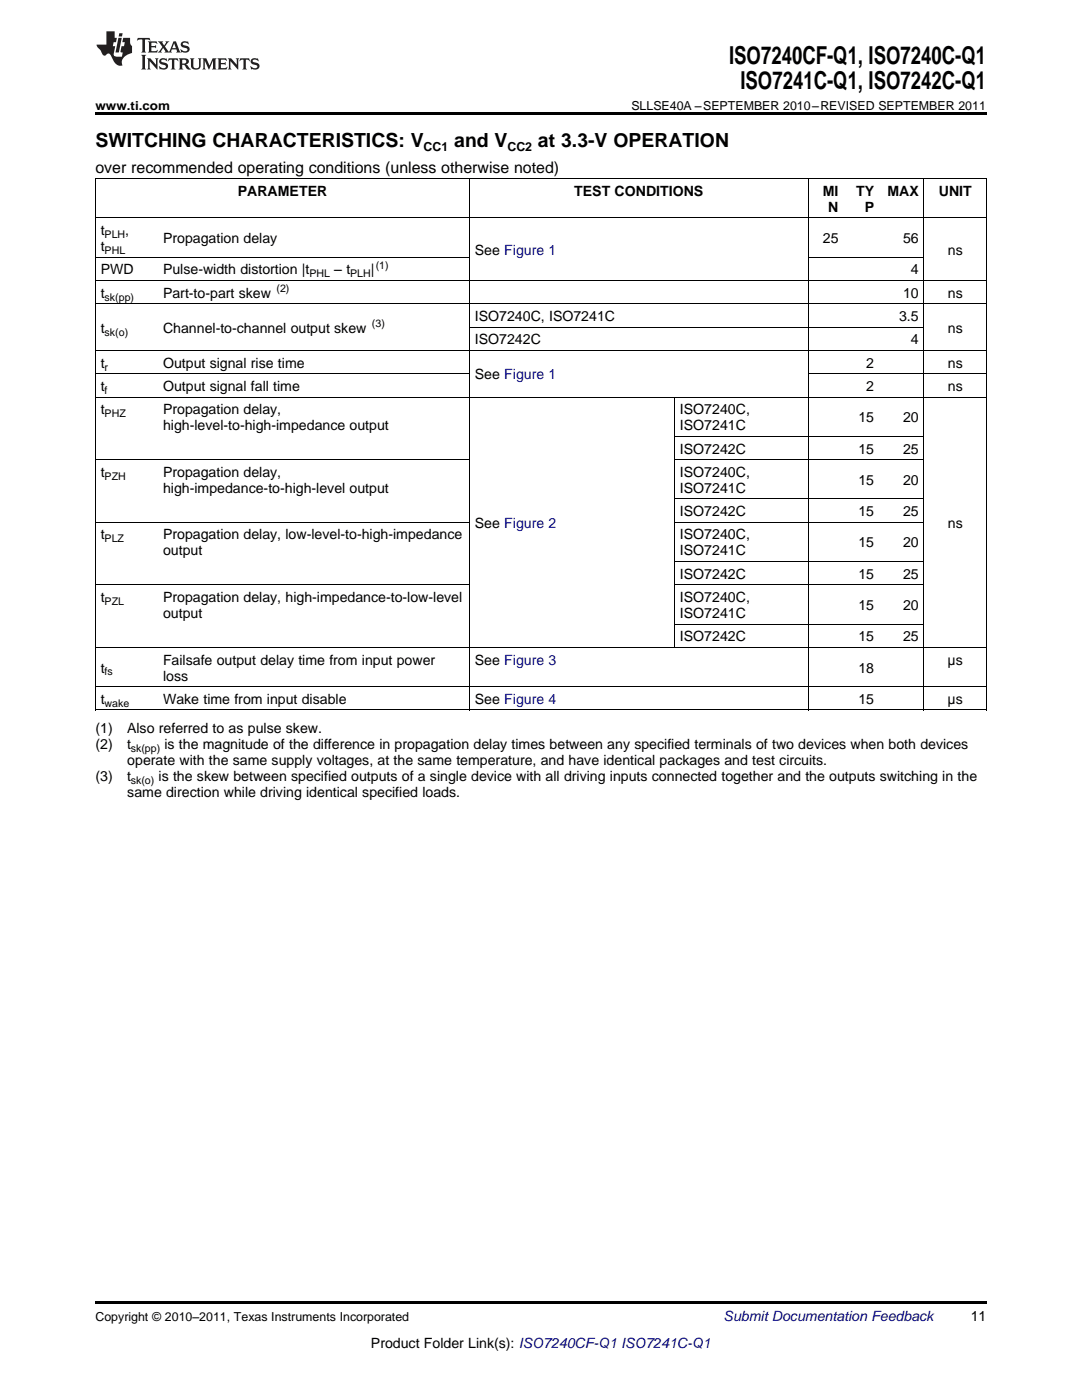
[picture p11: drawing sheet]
<svg xmlns="http://www.w3.org/2000/svg" width="216mm" height="279mm" viewBox="0 0 216 279" stroke-linecap="round" stroke-linejoin="round" font-family="sans-serif">
<defs><g id="words">
<g font-size="4.9">
<text x="145.5" y="12.8">ISO7240CF-Q1, ISO7240C-Q1</text>
<text x="147.7" y="17.8">ISO7241C-Q1, ISO7242C-Q1</text>
</g>
<g font-size="3.9">
<text x="19" y="29.3">SWITCHING CHARACTERISTICS: V</text>
<text x="90.6" y="29.3">and V</text>
<text x="107.4" y="29.3">at 3.3-V OPERATION</text>
</g>
<text font-size="3.2" x="19" y="34.4">over recommended operating conditions (unless otherwise noted)</text>
<g font-size="2.8">
<text x="47.4" y="39.1">PARAMETER</text>
<text x="114.6" y="39.1">TEST CONDITIONS</text>
<text x="164.2" y="39.1">MI</text>
<text x="170.8" y="39.1">TY</text>
<text x="177.1" y="39.1">MAX</text>
<text x="187.3" y="39.1">UNIT</text>
<text x="20.1" y="46.9">t</text>
<text x="25" y="46.9">,</text>
<text x="165.3" y="42.3">N</text>
<text x="172.5" y="42.3">P</text>
<text x="20.1" y="50.1">t</text>
<text x="32.5" y="48.5">Propagation delay</text>
<text x="94.8" y="50.8">See Figure 1</text>
<text x="164.2" y="48.5">25</text>
<text x="180.2" y="48.5">56</text>
<text x="189.1" y="50.8">ns</text>
<text x="20.1" y="54.8">PWD</text>
<text x="20.1" y="59.4">t</text>
<text x="32.5" y="54.8">Pulse-width distortion |t</text>
<text x="32.5" y="59.4">Part-to-part skew</text>
<text x="66.7" y="54.8">– t</text>
<text x="74" y="54.8">|</text>
<text x="180.2" y="59.4">10</text>
<text x="181.8" y="54.8">4</text>
<text x="189.1" y="59.4">ns</text>
<text x="94.8" y="64.1">ISO7240C, ISO7241C</text>
<text x="179.4" y="64.1">3.5</text>
<text x="20.1" y="66.4">t</text>
<text x="32.5" y="66.4">Channel-to-channel output skew</text>
<text x="94.8" y="68.7">ISO7242C</text>
<text x="181.8" y="68.7">4</text>
<text x="189.1" y="66.4">ns</text>
<text x="20.1" y="73.4">t</text>
<text x="32.5" y="73.4">Output signal rise time</text>
<text x="94.8" y="75.7">See Figure 1</text>
<text x="172.9" y="73.4">2</text>
<text x="189.1" y="73.4">ns</text>
<text x="20.1" y="78">t</text>
<text x="20.1" y="82.7">t</text>
<text x="32.5" y="78">Output signal fall time</text>
<text x="32.5" y="82.7">Propagation delay,</text>
<text x="135.7" y="82.7">ISO7240C,</text>
<text x="172.9" y="78">2</text>
<text x="189.1" y="78">ns</text>
<text x="32.5" y="85.9">high-level-to-high-impedance output</text>
<text x="135.7" y="85.9">ISO7241C</text>
<text x="171.3" y="84.3">15</text>
<text x="180.2" y="84.3">20</text>
<text x="20.1" y="95.2">t</text>
<text x="32.5" y="95.2">Propagation delay,</text>
<text x="135.7" y="90.5">ISO7242C</text>
<text x="135.7" y="95.2">ISO7240C,</text>
<text x="171.3" y="90.5">15</text>
<text x="180.2" y="90.5">25</text>
<text x="32.5" y="98.4">high-impedance-to-high-level output</text>
<text x="135.7" y="98.4">ISO7241C</text>
<text x="171.3" y="96.8">15</text>
<text x="180.2" y="96.8">20</text>
<text x="20.1" y="107.7">t</text>
<text x="32.5" y="107.7">Propagation delay, low-level-to-high-impedance</text>
<text x="94.8" y="105.3">See Figure 2</text>
<text x="135.7" y="103">ISO7242C</text>
<text x="135.7" y="107.7">ISO7240C,</text>
<text x="171.3" y="103">15</text>
<text x="180.2" y="103">25</text>
<text x="189.1" y="105.3">ns</text>
<text x="32.5" y="110.8">output</text>
<text x="135.7" y="110.8">ISO7241C</text>
<text x="171.3" y="109.3">15</text>
<text x="180.2" y="109.3">20</text>
<text x="135.7" y="115.5">ISO7242C</text>
<text x="171.3" y="115.5">15</text>
<text x="180.2" y="115.5">25</text>
<text x="20.1" y="120.2">t</text>
<text x="32.5" y="120.2">Propagation delay, high-impedance-to-low-level</text>
<text x="32.5" y="123.3">output</text>
<text x="135.7" y="120.2">ISO7240C,</text>
<text x="135.7" y="123.3">ISO7241C</text>
<text x="171.3" y="121.7">15</text>
<text x="180.2" y="121.7">20</text>
<text x="135.7" y="128">ISO7242C</text>
<text x="171.3" y="128">15</text>
<text x="180.2" y="128">25</text>
<text x="20.1" y="134.2">t</text>
<text x="32.5" y="132.6">Failsafe output delay time from input power</text>
<text x="32.5" y="135.8">loss</text>
<text x="94.8" y="132.6">See Figure 3</text>
<text x="171.3" y="134.2">18</text>
<text x="189.1" y="132.6">μs</text>
<text x="20.1" y="140.5">t</text>
<text x="32.5" y="140.5">Wake time from input disable</text>
<text x="94.8" y="140.5">See Figure 4</text>
<text x="171.3" y="140.5">15</text>
<text x="189.1" y="140.5">μs</text>
<text x="19" y="146.3">(1)</text>
<text x="19" y="149.5">(2)</text>
<text x="25.4" y="146.3">Also referred to as pulse skew.</text>
<text x="25.4" y="149.5">t</text>
<text x="32.8" y="149.5">is the magnitude of the difference in propagation delay times between any specified terminals of two devices when both devices</text>
<text x="19" y="155.9">(3)</text>
<text x="25.4" y="155.9">t</text>
<text x="25.4" y="152.7">operate with the same supply voltages, at the same temperature, and have identical packages and test circuits.</text>
<text x="31.6" y="155.9">is the skew between specified outputs of a single device with all driving inputs connected together and the outputs switching in the</text>
<text x="25.4" y="159">same direction while driving identical specified loads.</text>
<text x="193.7" y="263.6">11</text>
<text x="74" y="269">Product Folder Link(s): ISO7240CF-Q1 ISO7241C-Q1</text>
</g>
<text font-size="2.8" fill="#0000c8" x="144.4" y="263.6">Submit Documentation Feedback</text>
<g font-size="2.5">
<text x="19" y="21.9">www.ti.com</text>
<text x="126" y="21.9">SLLSE40A –SEPTEMBER 2010–REVISED SEPTEMBER 2011</text>
<text x="84.5" y="30.1">CC1</text>
<text x="101.2" y="30.1">CC2</text>
<text x="19" y="263.6">Copyright © 2010–2011, Texas Instruments Incorporated</text>
</g>
<g font-size="2.1">
<text x="20.9" y="47.5">PLH</text>
<text x="20.9" y="50.7">PHL</text>
<text x="75" y="53.6">(1)</text>
<text x="20.9" y="60">sk(pp)</text>
<text x="55.2" y="58.3">(2)</text>
<text x="61.8" y="55.3">PHL</text>
<text x="69.9" y="55.3">PLH</text>
<text x="74.2" y="65.3">(3)</text>
<text x="20.9" y="67">sk(o)</text>
<text x="20.9" y="73.9">r</text>
<text x="20.9" y="78.6">f</text>
<text x="20.9" y="83.3">PHZ</text>
<text x="20.9" y="95.7">PZH</text>
<text x="20.9" y="108.2">PLZ</text>
<text x="20.9" y="120.7">PZL</text>
<text x="20.9" y="134.8">fs</text>
<text x="20.9" y="141">wake</text>
<text x="26.1" y="150.1">sk(pp)</text>
<text x="26.1" y="156.4">sk(o)</text>
</g>
</g></defs>
<g fill="#231f20">
<path d="M27.5 7.6l-.1 .5 .4-.2h.6v.1v2.1l-.2 .4h1l-.3-.4v-2.1l.1-.1h.5l.5 .2-.2-.5zM29.5 8.3l.2 .3v1.5l-.2 .4h1.8l.2-.6a1.04 1.04 0 0 1-1.3 .2v-.7h.6l.3 .2v-.6l-.3 .2h-.6v-.6l.8-.1 .4 .3-.2-.5zM31.5 8.3l.9 1.1-.9 1.1h.8l-.2-.2 .5-.7 .4 .7-.2 .2h1.5l-.1-.2 .1-.4h.9l.1 .4-.2 .2h1l-.3-.3-.7-1.9h-.5l-.9 2-.8-1 .9-1h-.8l.1 .3-.3 .5-.4-.6 .2-.2zM34.7 8.6l.4 1h-.7zM36.3 8.4a.63 .63 0 0 0-.2 .7 .63 .63 0 0 0 .6 .4l.6 .2 .1 .2a.75 .75 0 0 1-.7 .4 .75 .75 0 0 1-.6-.5l.1 .7 .1-.1a1.11 1.11 0 0 0 1.5-.6 1.13 1.13 0 0 0-1.2-.8l-.1-.4a1.04 1.04 0 0 1 1.2 .2l-.2-.5-.1 .1-.5-.2zM28.2 10.9l.2 .4v2.2l-.2 .4h1l-.3-.4v-2.2l.3-.4zM29.3 11.6l.3 .4v1.5l-.3 .4h.8l-.2-.4v-1.3l1.5 1.7v-1.9l.2-.4h-.7l.2 .4v.9l-1.1-1.3zM32 11.8a.62 .62 0 0 0-.2 .7 .62 .62 0 0 0 .6 .4l.6 .1 .1 .3a.76 .76 0 0 1-.7 .3 .76 .76 0 0 1-.6-.4l.1 .7 .1-.1a1.11 1.11 0 0 0 1.5-.6 1.13 1.13 0 0 0-1.2-.8l-.1-.4a1.04 1.04 0 0 1 1.2 .2l-.2-.6-.1 .1-.5-.1zM33.7 11.6l-.2 .6a.61 .61 0 0 1 .8-.3v1.6l-.2 .4h.9l-.2-.4v-1.6a.63 .63 0 0 1 .8 .3l-.2-.6zM35.6 11.6l.3 .4v1.5l-.3 .4h1l-.2-.2v-.8l.5 .2a.76 .76 0 0 0 1.2 .7l-1-1a.58 .58 0 0 0 .6-.5 .58 .58 0 0 0-.5-.6zM36.4 11.9h.1a.45 .45 0 0 1 .5 .1 .45 .45 0 0 1 .1 .5l-.7 .2zM37.9 11.6l.2 .2a2.17 2.17 0 0 0 .3 1.9 .99 .99 0 0 0 1.6-.6v-1.1l.2-.4h-.7l.2 .2a1.92 1.92 0 0 1-.2 1.8 .6 .6 0 0 1-.9-.5v-1.1l.2-.4zM40.4 11.6l.2 .4v1.5l-.2 .4h.7l-.2-.4v-1.4l.8 1.8 .8-1.8v1.4l-.2 .4h.9l-.2-.4v-1.5l.2-.4h-.8l-.6 1.5-.6-1.5zM43.4 11.6l.2 .4v1.5l-.2 .4h1.8l.2-.6a1.04 1.04 0 0 1-1.3 .1v-.6h.5l.4 .2v-.6l-.4 .2h-.5v-.7h.8l.3 .3-.1-.6zM45.5 11.6l.2 .4v1.5l-.2 .4h.7l-.2-.4v-1.3l1.5 1.7v-1.9l.2-.4h-.7l.2 .4v.9l-1.1-1.3zM47.9 11.6l-.1 .6a.61 .61 0 0 1 .8-.3v1.6l-.3 .4h1l-.3-.4 .1-1.6a.63 .63 0 0 1 .7 .3l-.1-.6zM50.2 11.8a.62 .62 0 0 0-.2 .7 .62 .62 0 0 0 .6 .4l.6 .1 .2 .3a.76 .76 0 0 1-.8 .3 .76 .76 0 0 1-.6-.4l.1 .7 .2-.1a1.11 1.11 0 0 0 1.5-.6 1.13 1.13 0 0 0-1.3-.8l-.1-.4a1.04 1.04 0 0 1 1.2 .2l-.1-.6-.2 .1-.5-.1z"/>
<path d="M21.2 6.3v2.6h-1.9l.1 .4 .7 .9a.91 .91 0 0 0 1 .8 .56 .56 0 0 1 .5-.3 .56 .56 0 0 1 .5 .3l.4 .8a1.53 1.53 0 0 0 1.9 1.2 1.54 1.54 0 0 1 1-2.1l.9-.3v-1.4a1.52 1.52 0 0 1-.3-1.6h-1.4l-.2 .8h.5l-.2 .8h-.4l-.2 1v.2l.4 .1-.2 .8a1.93 1.93 0 0 1-1.6-.3l.3-1.8h-.5l.2-.8h.4l.2-.8h-.4v-1.3zM23.6 7.6l-.6 2.9h.7l.6-2.9zM23.8 6.6l-.1 .7h.6l.2-.7z"/>
</g>
<path d="M19 22.5h177.8v.5h-177.8zM19 259.7h177.8v.5h-177.8z" fill="#000"/>
<g fill="none" stroke="#000" stroke-width=".2">
<path d="M19 35.6h177.8M19.1 35.7v106M93.6 35.7v106M161.2 35.7v106M184.3 35.7v106M196.8 35.7v106M19 56h177.8M19 51.3h74.7M19 43.5h177.8M161.3 51.3h23.1M19 79.3h177.8M19 74.6h74.7"/>
<path d="M19 69.9h177.8M19 60.6h177.8M93.7 65.3h90.7M134.6 79.3v50M161.3 74.6h35.5M19 91.7h74.7M134.6 99.6h49.8M134.6 91.7h49.8M134.6 87.1h49.8M19 116.7h74.7M19 104.2h74.7M134.6 116.7h49.8"/>
<path d="M134.6 112.1h49.8M134.6 104.2h49.8M19 137h177.8M19 129.2h177.8M134.6 124.5h49.8M19 141.7h177.8"/>
</g>
<use href="#words"/>
</svg>
